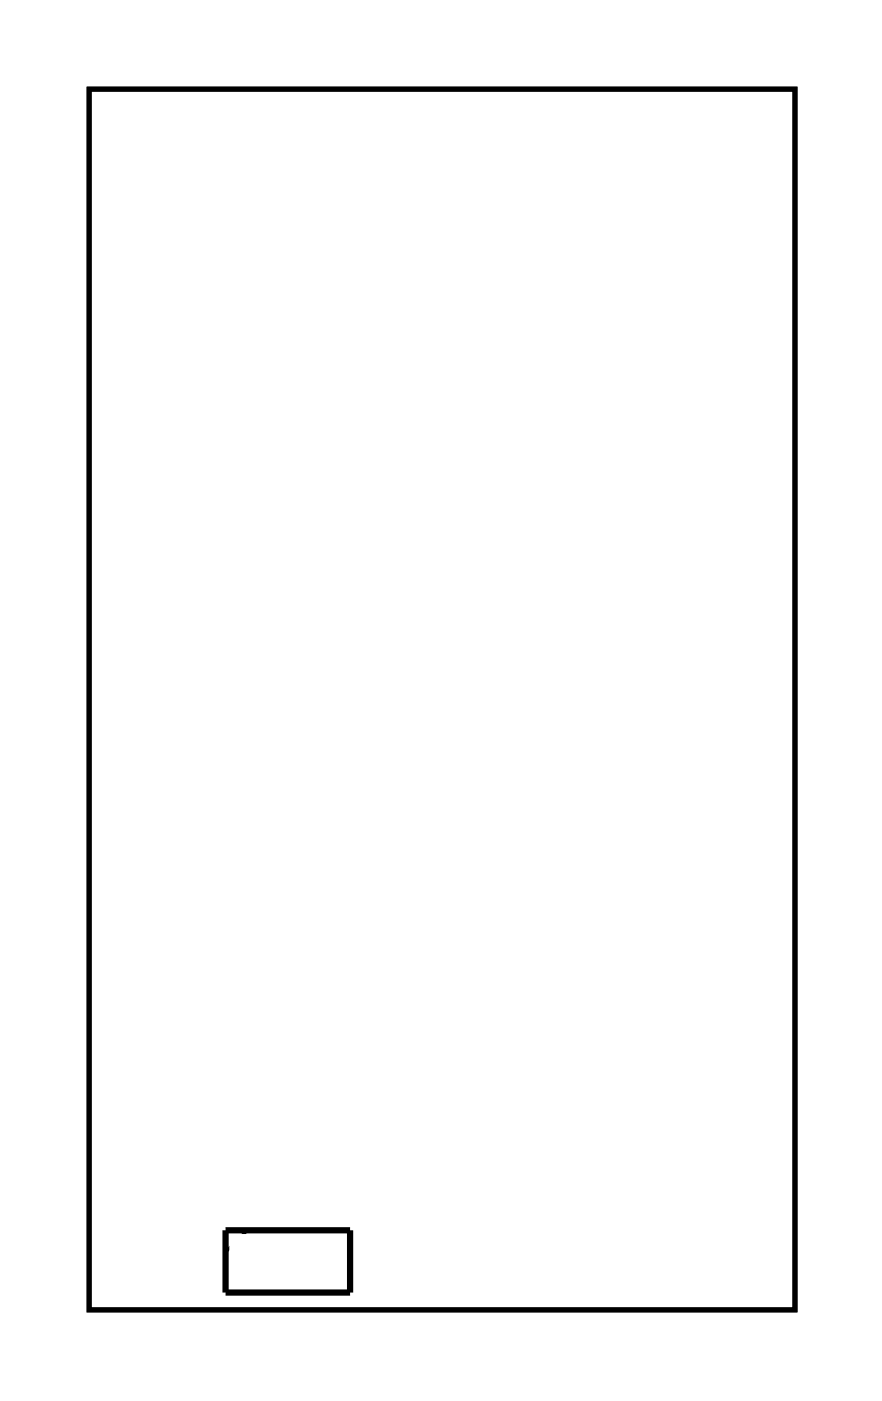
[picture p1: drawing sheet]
<svg xmlns="http://www.w3.org/2000/svg" width="36mm" height="57mm" viewBox="0 0 36 57" stroke-linecap="round" stroke-linejoin="round" font-family="sans-serif">
<path d="M3.6 3.6h28.8v49.8h-28.8z" fill="none" stroke="#000" stroke-width=".2"/>
<path d="M3.6 3.6v49.8h28.8v-49.8zM3.6 3.6h28.8v49.8h-28.8z" fill="#000"/>
<path d="M9.2 50.2h5.1v2.5h-5.1z" fill="none" stroke="#000" stroke-width=".25"/>
<path d="M10.1 50.2l-.9 .9" fill="none" stroke="#000" stroke-width=".13"/>
<circle cx="20.6" cy="43.8" r=".67" fill="#fff"/>
<circle cx="20.6" cy="43.8" r=".67" fill="none" stroke="#fff" stroke-width=".69" stroke-linecap="butt"/>
<path d="M20 43.2h1.3v1.3h-1.3z" fill="#fff"/>
<path d="M20 43.2h1.3v1.3h-1.3z" fill="none" stroke="#fff" stroke-width=".69" stroke-linecap="butt"/>
<circle cx="20.6" cy="41.3" r=".67" fill="#fff"/>
<circle cx="20.6" cy="41.3" r=".67" fill="none" stroke="#fff" stroke-width=".69" stroke-linecap="butt"/>
<circle cx="20.6" cy="38.8" r=".67" fill="#fff"/>
<circle cx="20.6" cy="38.8" r=".67" fill="none" stroke="#fff" stroke-width=".69" stroke-linecap="butt"/>
<circle cx="20.6" cy="36.2" r=".67" fill="#fff"/>
<circle cx="20.6" cy="36.2" r=".67" fill="none" stroke="#fff" stroke-width=".69" stroke-linecap="butt"/>
<circle cx="20.6" cy="33.7" r=".67" fill="#fff"/>
<circle cx="20.6" cy="33.7" r=".67" fill="none" stroke="#fff" stroke-width=".69" stroke-linecap="butt"/>
<circle cx="20.6" cy="31.1" r=".67" fill="#fff"/>
<circle cx="20.6" cy="31.1" r=".67" fill="none" stroke="#fff" stroke-width=".69" stroke-linecap="butt"/>
<circle cx="20.6" cy="28.6" r=".67" fill="#fff"/>
<circle cx="20.6" cy="28.6" r=".67" fill="none" stroke="#fff" stroke-width=".69" stroke-linecap="butt"/>
<circle cx="20.6" cy="26.1" r=".67" fill="#fff"/>
<circle cx="20.6" cy="26.1" r=".67" fill="none" stroke="#fff" stroke-width=".69" stroke-linecap="butt"/>
<circle cx="20.6" cy="23.5" r=".67" fill="#fff"/>
<circle cx="20.6" cy="23.5" r=".67" fill="none" stroke="#fff" stroke-width=".69" stroke-linecap="butt"/>
<circle cx="20.6" cy="21" r=".67" fill="#fff"/>
<circle cx="20.6" cy="21" r=".67" fill="none" stroke="#fff" stroke-width=".69" stroke-linecap="butt"/>
<circle cx="20.6" cy="18.4" r=".67" fill="#fff"/>
<circle cx="20.6" cy="18.4" r=".67" fill="none" stroke="#fff" stroke-width=".69" stroke-linecap="butt"/>
<circle cx="20.6" cy="15.9" r=".67" fill="#fff"/>
<circle cx="20.6" cy="15.9" r=".67" fill="none" stroke="#fff" stroke-width=".69" stroke-linecap="butt"/>
<circle cx="20.6" cy="13.4" r=".67" fill="#fff"/>
<circle cx="20.6" cy="13.4" r=".67" fill="none" stroke="#fff" stroke-width=".69" stroke-linecap="butt"/>
<circle cx="20.6" cy="10.8" r=".67" fill="#fff"/>
<circle cx="20.6" cy="10.8" r=".67" fill="none" stroke="#fff" stroke-width=".69" stroke-linecap="butt"/>
<circle cx="20.6" cy="8.3" r=".67" fill="#fff"/>
<circle cx="20.6" cy="8.3" r=".67" fill="none" stroke="#fff" stroke-width=".69" stroke-linecap="butt"/>
<circle cx="5.4" cy="43.8" r=".67" fill="#fff"/>
<circle cx="5.4" cy="43.8" r=".67" fill="none" stroke="#fff" stroke-width=".69" stroke-linecap="butt"/>
<circle cx="5.4" cy="41.3" r=".67" fill="#fff"/>
<circle cx="5.4" cy="41.3" r=".67" fill="none" stroke="#fff" stroke-width=".69" stroke-linecap="butt"/>
<circle cx="5.4" cy="38.8" r=".67" fill="#fff"/>
<circle cx="5.4" cy="38.8" r=".67" fill="none" stroke="#fff" stroke-width=".69" stroke-linecap="butt"/>
<circle cx="5.4" cy="36.2" r=".67" fill="#fff"/>
<circle cx="5.4" cy="36.2" r=".67" fill="none" stroke="#fff" stroke-width=".69" stroke-linecap="butt"/>
<circle cx="5.4" cy="33.7" r=".67" fill="#fff"/>
<circle cx="5.4" cy="33.7" r=".67" fill="none" stroke="#fff" stroke-width=".69" stroke-linecap="butt"/>
<circle cx="5.4" cy="31.1" r=".67" fill="#fff"/>
<circle cx="5.4" cy="31.1" r=".67" fill="none" stroke="#fff" stroke-width=".69" stroke-linecap="butt"/>
<circle cx="5.4" cy="28.6" r=".67" fill="#fff"/>
<circle cx="5.4" cy="28.6" r=".67" fill="none" stroke="#fff" stroke-width=".69" stroke-linecap="butt"/>
<circle cx="5.4" cy="26.1" r=".67" fill="#fff"/>
<circle cx="5.4" cy="26.1" r=".67" fill="none" stroke="#fff" stroke-width=".69" stroke-linecap="butt"/>
<circle cx="5.4" cy="23.5" r=".67" fill="#fff"/>
<circle cx="5.4" cy="23.5" r=".67" fill="none" stroke="#fff" stroke-width=".69" stroke-linecap="butt"/>
<circle cx="5.4" cy="21" r=".67" fill="#fff"/>
<circle cx="5.4" cy="21" r=".67" fill="none" stroke="#fff" stroke-width=".69" stroke-linecap="butt"/>
<circle cx="5.4" cy="18.4" r=".67" fill="#fff"/>
<circle cx="5.4" cy="18.4" r=".67" fill="none" stroke="#fff" stroke-width=".69" stroke-linecap="butt"/>
<circle cx="5.4" cy="15.9" r=".67" fill="#fff"/>
<circle cx="5.4" cy="15.9" r=".67" fill="none" stroke="#fff" stroke-width=".69" stroke-linecap="butt"/>
<circle cx="5.4" cy="13.4" r=".67" fill="#fff"/>
<circle cx="5.4" cy="13.4" r=".67" fill="none" stroke="#fff" stroke-width=".69" stroke-linecap="butt"/>
<circle cx="5.4" cy="10.8" r=".67" fill="#fff"/>
<circle cx="5.4" cy="10.8" r=".67" fill="none" stroke="#fff" stroke-width=".69" stroke-linecap="butt"/>
<circle cx="5.4" cy="8.3" r=".67" fill="#fff"/>
<circle cx="5.4" cy="8.3" r=".67" fill="none" stroke="#fff" stroke-width=".69" stroke-linecap="butt"/>
<circle cx="20.6" cy="43.8" r=".67" fill="#fff"/>
<circle cx="20.6" cy="43.8" r=".67" fill="none" stroke="#fff" stroke-width=".69" stroke-linecap="butt"/>
<path d="M20 43.2h1.3v1.3h-1.3z" fill="#fff"/>
<path d="M20 43.2h1.3v1.3h-1.3z" fill="none" stroke="#fff" stroke-width=".69" stroke-linecap="butt"/>
<circle cx="20.6" cy="41.3" r=".67" fill="#fff"/>
<circle cx="20.6" cy="41.3" r=".67" fill="none" stroke="#fff" stroke-width=".69" stroke-linecap="butt"/>
<circle cx="20.6" cy="38.8" r=".67" fill="#fff"/>
<circle cx="20.6" cy="38.8" r=".67" fill="none" stroke="#fff" stroke-width=".69" stroke-linecap="butt"/>
<circle cx="20.6" cy="36.2" r=".67" fill="#fff"/>
<circle cx="20.6" cy="36.2" r=".67" fill="none" stroke="#fff" stroke-width=".69" stroke-linecap="butt"/>
<circle cx="20.6" cy="33.7" r=".67" fill="#fff"/>
<circle cx="20.6" cy="33.7" r=".67" fill="none" stroke="#fff" stroke-width=".69" stroke-linecap="butt"/>
<circle cx="20.6" cy="31.1" r=".67" fill="#fff"/>
<circle cx="20.6" cy="31.1" r=".67" fill="none" stroke="#fff" stroke-width=".69" stroke-linecap="butt"/>
<circle cx="20.6" cy="28.6" r=".67" fill="#fff"/>
<circle cx="20.6" cy="28.6" r=".67" fill="none" stroke="#fff" stroke-width=".69" stroke-linecap="butt"/>
<circle cx="20.6" cy="26.1" r=".67" fill="#fff"/>
<circle cx="20.6" cy="26.1" r=".67" fill="none" stroke="#fff" stroke-width=".69" stroke-linecap="butt"/>
<circle cx="20.6" cy="23.5" r=".67" fill="#fff"/>
<circle cx="20.6" cy="23.5" r=".67" fill="none" stroke="#fff" stroke-width=".69" stroke-linecap="butt"/>
<circle cx="20.6" cy="21" r=".67" fill="#fff"/>
<circle cx="20.6" cy="21" r=".67" fill="none" stroke="#fff" stroke-width=".69" stroke-linecap="butt"/>
<circle cx="20.6" cy="18.4" r=".67" fill="#fff"/>
<circle cx="20.6" cy="18.4" r=".67" fill="none" stroke="#fff" stroke-width=".69" stroke-linecap="butt"/>
<circle cx="20.6" cy="15.9" r=".67" fill="#fff"/>
<circle cx="20.6" cy="15.9" r=".67" fill="none" stroke="#fff" stroke-width=".69" stroke-linecap="butt"/>
<circle cx="20.6" cy="13.4" r=".67" fill="#fff"/>
<circle cx="20.6" cy="13.4" r=".67" fill="none" stroke="#fff" stroke-width=".69" stroke-linecap="butt"/>
<circle cx="20.6" cy="10.8" r=".67" fill="#fff"/>
<circle cx="20.6" cy="10.8" r=".67" fill="none" stroke="#fff" stroke-width=".69" stroke-linecap="butt"/>
<circle cx="20.6" cy="8.3" r=".67" fill="#fff"/>
<circle cx="20.6" cy="8.3" r=".67" fill="none" stroke="#fff" stroke-width=".69" stroke-linecap="butt"/>
<circle cx="5.4" cy="43.8" r=".67" fill="#fff"/>
<circle cx="5.4" cy="43.8" r=".67" fill="none" stroke="#fff" stroke-width=".69" stroke-linecap="butt"/>
<circle cx="5.4" cy="41.3" r=".67" fill="#fff"/>
<circle cx="5.4" cy="41.3" r=".67" fill="none" stroke="#fff" stroke-width=".69" stroke-linecap="butt"/>
<circle cx="5.4" cy="38.8" r=".67" fill="#fff"/>
<circle cx="5.4" cy="38.8" r=".67" fill="none" stroke="#fff" stroke-width=".69" stroke-linecap="butt"/>
<circle cx="5.4" cy="36.2" r=".67" fill="#fff"/>
<circle cx="5.4" cy="36.2" r=".67" fill="none" stroke="#fff" stroke-width=".69" stroke-linecap="butt"/>
<circle cx="5.4" cy="33.7" r=".67" fill="#fff"/>
<circle cx="5.4" cy="33.7" r=".67" fill="none" stroke="#fff" stroke-width=".69" stroke-linecap="butt"/>
<circle cx="5.4" cy="31.1" r=".67" fill="#fff"/>
<circle cx="5.4" cy="31.1" r=".67" fill="none" stroke="#fff" stroke-width=".69" stroke-linecap="butt"/>
<circle cx="5.4" cy="28.6" r=".67" fill="#fff"/>
<circle cx="5.4" cy="28.6" r=".67" fill="none" stroke="#fff" stroke-width=".69" stroke-linecap="butt"/>
<circle cx="5.4" cy="26.1" r=".67" fill="#fff"/>
<circle cx="5.4" cy="26.1" r=".67" fill="none" stroke="#fff" stroke-width=".69" stroke-linecap="butt"/>
<circle cx="5.4" cy="23.5" r=".67" fill="#fff"/>
<circle cx="5.4" cy="23.5" r=".67" fill="none" stroke="#fff" stroke-width=".69" stroke-linecap="butt"/>
<circle cx="5.4" cy="21" r=".67" fill="#fff"/>
<circle cx="5.4" cy="21" r=".67" fill="none" stroke="#fff" stroke-width=".69" stroke-linecap="butt"/>
<circle cx="5.4" cy="18.4" r=".67" fill="#fff"/>
<circle cx="5.4" cy="18.4" r=".67" fill="none" stroke="#fff" stroke-width=".69" stroke-linecap="butt"/>
<circle cx="5.4" cy="15.9" r=".67" fill="#fff"/>
<circle cx="5.4" cy="15.9" r=".67" fill="none" stroke="#fff" stroke-width=".69" stroke-linecap="butt"/>
<circle cx="5.4" cy="13.4" r=".67" fill="#fff"/>
<circle cx="5.4" cy="13.4" r=".67" fill="none" stroke="#fff" stroke-width=".69" stroke-linecap="butt"/>
<circle cx="5.4" cy="10.8" r=".67" fill="#fff"/>
<circle cx="5.4" cy="10.8" r=".67" fill="none" stroke="#fff" stroke-width=".69" stroke-linecap="butt"/>
<circle cx="5.4" cy="8.3" r=".67" fill="#fff"/>
<circle cx="5.4" cy="8.3" r=".67" fill="none" stroke="#fff" stroke-width=".69" stroke-linecap="butt"/>
<circle cx="23.2" cy="8.3" r=".6" fill="#fff"/>
<circle cx="23.2" cy="8.3" r=".6" fill="none" stroke="#fff" stroke-width=".65" stroke-linecap="butt"/>
<path d="M22.6 7.7h1.2v1.2h-1.2z" fill="#fff"/>
<path d="M22.6 7.7h1.2v1.2h-1.2z" fill="none" stroke="#fff" stroke-width=".65" stroke-linecap="butt"/>
<circle cx="23.2" cy="5.8" r=".6" fill="#fff"/>
<circle cx="23.2" cy="5.8" r=".6" fill="none" stroke="#fff" stroke-width=".65" stroke-linecap="butt"/>
<circle cx="23.2" cy="8.3" r=".6" fill="#fff"/>
<circle cx="23.2" cy="8.3" r=".6" fill="none" stroke="#fff" stroke-width=".65" stroke-linecap="butt"/>
<path d="M22.6 7.7h1.2v1.2h-1.2z" fill="#fff"/>
<path d="M22.6 7.7h1.2v1.2h-1.2z" fill="none" stroke="#fff" stroke-width=".65" stroke-linecap="butt"/>
<circle cx="23.2" cy="5.8" r=".6" fill="#fff"/>
<circle cx="23.2" cy="5.8" r=".6" fill="none" stroke="#fff" stroke-width=".65" stroke-linecap="butt"/>
<circle cx="23.2" cy="13.4" r=".6" fill="#fff"/>
<circle cx="23.2" cy="13.4" r=".6" fill="none" stroke="#fff" stroke-width=".65" stroke-linecap="butt"/>
<path d="M22.6 12.8h1.2v1.2h-1.2z" fill="#fff"/>
<path d="M22.6 12.8h1.2v1.2h-1.2z" fill="none" stroke="#fff" stroke-width=".65" stroke-linecap="butt"/>
<circle cx="23.2" cy="10.9" r=".6" fill="#fff"/>
<circle cx="23.2" cy="10.9" r=".6" fill="none" stroke="#fff" stroke-width=".65" stroke-linecap="butt"/>
<circle cx="23.2" cy="13.4" r=".6" fill="#fff"/>
<circle cx="23.2" cy="13.4" r=".6" fill="none" stroke="#fff" stroke-width=".65" stroke-linecap="butt"/>
<path d="M22.6 12.8h1.2v1.2h-1.2z" fill="#fff"/>
<path d="M22.6 12.8h1.2v1.2h-1.2z" fill="none" stroke="#fff" stroke-width=".65" stroke-linecap="butt"/>
<circle cx="23.2" cy="10.9" r=".6" fill="#fff"/>
<circle cx="23.2" cy="10.9" r=".6" fill="none" stroke="#fff" stroke-width=".65" stroke-linecap="butt"/>
<circle cx="25.7" cy="5.7" r=".7" fill="#fff"/>
<circle cx="25.7" cy="5.7" r=".7" fill="none" stroke="#fff" stroke-width=".76" stroke-linecap="butt"/>
<circle cx="25.7" cy="15.9" r=".7" fill="#fff"/>
<circle cx="25.7" cy="15.9" r=".7" fill="none" stroke="#fff" stroke-width=".76" stroke-linecap="butt"/>
<circle cx="25.7" cy="5.7" r=".7" fill="#fff"/>
<circle cx="25.7" cy="5.7" r=".7" fill="none" stroke="#fff" stroke-width=".76" stroke-linecap="butt"/>
<circle cx="25.7" cy="15.9" r=".7" fill="#fff"/>
<circle cx="25.7" cy="15.9" r=".7" fill="none" stroke="#fff" stroke-width=".76" stroke-linecap="butt"/>
<path d="M22.4 27.9h1.5v1.4h-1.5z" fill="#fff"/>
<path d="M22.4 27.9h1.5v1.4h-1.5z" fill="none" stroke="#fff" stroke-width=".76" stroke-linecap="butt"/>
<circle cx="23.2" cy="28.6" r=".74" fill="#fff"/>
<circle cx="23.2" cy="28.6" r=".74" fill="none" stroke="#fff" stroke-width=".76" stroke-linecap="butt"/>
<circle cx="23.2" cy="31.1" r=".74" fill="#fff"/>
<circle cx="23.2" cy="31.1" r=".74" fill="none" stroke="#fff" stroke-width=".76" stroke-linecap="butt"/>
<circle cx="23.2" cy="33.7" r=".74" fill="#fff"/>
<circle cx="23.2" cy="33.7" r=".74" fill="none" stroke="#fff" stroke-width=".76" stroke-linecap="butt"/>
<circle cx="23.2" cy="36.2" r=".74" fill="#fff"/>
<circle cx="23.2" cy="36.2" r=".74" fill="none" stroke="#fff" stroke-width=".76" stroke-linecap="butt"/>
<path d="M22.4 27.9h1.5v1.4h-1.5z" fill="#fff"/>
<path d="M22.4 27.9h1.5v1.4h-1.5z" fill="none" stroke="#fff" stroke-width=".76" stroke-linecap="butt"/>
<circle cx="23.2" cy="28.6" r=".74" fill="#fff"/>
<circle cx="23.2" cy="28.6" r=".74" fill="none" stroke="#fff" stroke-width=".76" stroke-linecap="butt"/>
<circle cx="23.2" cy="31.1" r=".74" fill="#fff"/>
<circle cx="23.2" cy="31.1" r=".74" fill="none" stroke="#fff" stroke-width=".76" stroke-linecap="butt"/>
<circle cx="23.2" cy="33.7" r=".74" fill="#fff"/>
<circle cx="23.2" cy="33.7" r=".74" fill="none" stroke="#fff" stroke-width=".76" stroke-linecap="butt"/>
<circle cx="23.2" cy="36.2" r=".74" fill="#fff"/>
<circle cx="23.2" cy="36.2" r=".74" fill="none" stroke="#fff" stroke-width=".76" stroke-linecap="butt"/>
<circle cx="30.8" cy="21" r=".7" fill="#fff"/>
<circle cx="30.8" cy="21" r=".7" fill="none" stroke="#fff" stroke-width=".66" stroke-linecap="butt"/>
<circle cx="30.8" cy="23.5" r=".7" fill="#fff"/>
<circle cx="30.8" cy="23.5" r=".7" fill="none" stroke="#fff" stroke-width=".66" stroke-linecap="butt"/>
<circle cx="30.8" cy="26.1" r=".7" fill="#fff"/>
<circle cx="30.8" cy="26.1" r=".7" fill="none" stroke="#fff" stroke-width=".66" stroke-linecap="butt"/>
<circle cx="30.8" cy="28.6" r=".7" fill="#fff"/>
<circle cx="30.8" cy="28.6" r=".7" fill="none" stroke="#fff" stroke-width=".66" stroke-linecap="butt"/>
<circle cx="30.8" cy="21" r=".7" fill="#fff"/>
<circle cx="30.8" cy="21" r=".7" fill="none" stroke="#fff" stroke-width=".66" stroke-linecap="butt"/>
<circle cx="30.8" cy="23.5" r=".7" fill="#fff"/>
<circle cx="30.8" cy="23.5" r=".7" fill="none" stroke="#fff" stroke-width=".66" stroke-linecap="butt"/>
<circle cx="30.8" cy="26.1" r=".7" fill="#fff"/>
<circle cx="30.8" cy="26.1" r=".7" fill="none" stroke="#fff" stroke-width=".66" stroke-linecap="butt"/>
<circle cx="30.8" cy="28.6" r=".7" fill="#fff"/>
<circle cx="30.8" cy="28.6" r=".7" fill="none" stroke="#fff" stroke-width=".66" stroke-linecap="butt"/>
<circle cx="5.4" cy="48.9" r=".7" fill="#fff"/>
<circle cx="5.4" cy="48.9" r=".7" fill="none" stroke="#fff" stroke-width=".76" stroke-linecap="butt"/>
<circle cx="18.1" cy="48.9" r=".7" fill="#fff"/>
<circle cx="18.1" cy="48.9" r=".7" fill="none" stroke="#fff" stroke-width=".76" stroke-linecap="butt"/>
<circle cx="5.4" cy="48.9" r=".7" fill="#fff"/>
<circle cx="5.4" cy="48.9" r=".7" fill="none" stroke="#fff" stroke-width=".76" stroke-linecap="butt"/>
<circle cx="18.1" cy="48.9" r=".7" fill="#fff"/>
<circle cx="18.1" cy="48.9" r=".7" fill="none" stroke="#fff" stroke-width=".76" stroke-linecap="butt"/>
<path d="M9.7 50.7h1.5v1.5h-1.5z" fill="#fff"/>
<path d="M9.7 50.7h1.5v1.5h-1.5z" fill="none" stroke="#fff" stroke-width=".76" stroke-linecap="butt"/>
<circle cx="10.5" cy="51.5" r=".74" fill="#fff"/>
<circle cx="10.5" cy="51.5" r=".74" fill="none" stroke="#fff" stroke-width=".76" stroke-linecap="butt"/>
<circle cx="13" cy="51.5" r=".74" fill="#fff"/>
<circle cx="13" cy="51.5" r=".74" fill="none" stroke="#fff" stroke-width=".76" stroke-linecap="butt"/>
<circle cx="22.7" cy="45.2" r=".35" fill="#fff"/>
<circle cx="22.7" cy="45.2" r=".35" fill="none" stroke="#fff" stroke-width=".55"/>
<circle cx="27" cy="21.5" r=".35" fill="#fff"/>
<circle cx="27" cy="21.5" r=".35" fill="none" stroke="#fff" stroke-width=".55"/>
</svg>
